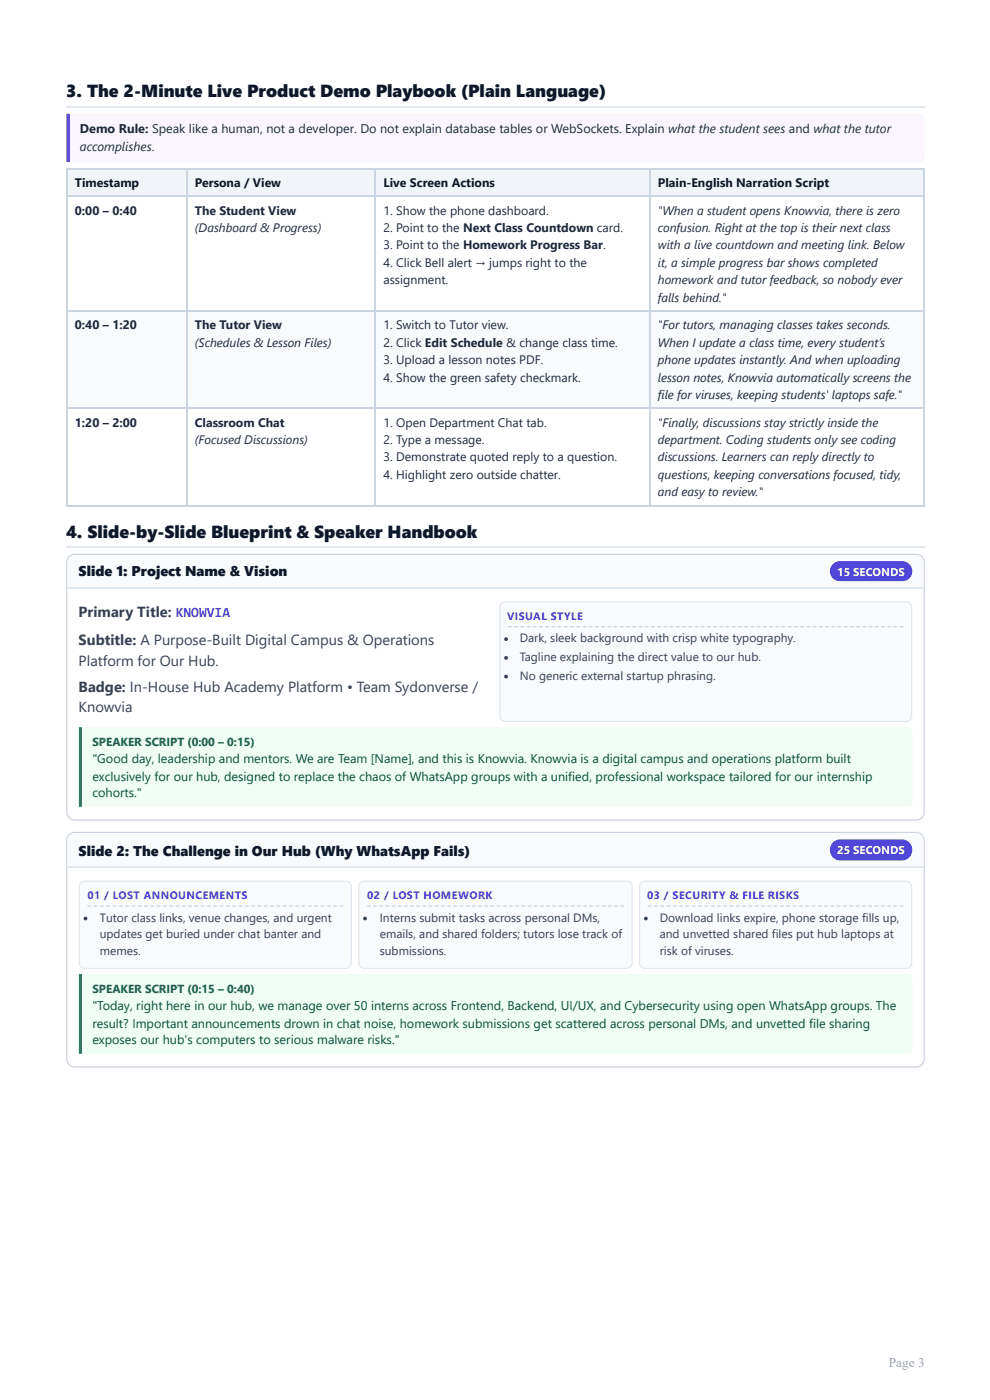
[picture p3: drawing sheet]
<svg xmlns="http://www.w3.org/2000/svg" width="210mm" height="297mm" viewBox="0 0 210 297" stroke-linecap="round" stroke-linejoin="round" font-family="sans-serif">
<defs><g id="words">
<g font-size="3.7" fill="#0f172a">
<text x="14" y="20.6">3. The 2-Minute Live Product Demo Playbook (Plain Language)</text>
<text x="14" y="114">4. Slide-by-Slide Blueprint &amp; Speaker Handbook</text>
</g>
<g font-size="3.1" fill="#334155">
<text x="16.7" y="131">Primary Title: KNOWVIA</text>
<text x="16.7" y="136.8">Subtitle: A Purpose-Built Digital Campus &amp; Operations</text>
<text x="16.7" y="141.3">Platform for Our Hub.</text>
<text x="16.7" y="146.8">Badge: In-House Hub Academy Platform • Team Sydonverse /</text>
<text x="16.7" y="151.1">Knowvia</text>
</g>
<g font-size="3" fill="#0f172a">
<text x="16.7" y="122.2">Slide 1: Project Name &amp; Vision</text>
<text x="16.7" y="181.5">Slide 2: The Challenge in Our Hub (Why WhatsApp Fails)</text>
</g>
<text font-size="2.8" fill="#94a3b8" x="188.5" y="290">Page 3</text>
<g font-size="2.7" fill="#1e293b">
<text x="16.9" y="28.3">Demo Rule: Speak like a human, not a developer. Do not explain database tables or WebSockets. Explain what the student sees and what the tutor</text>
<text x="16.9" y="32">accomplishes.</text>
</g>
<g font-size="2.7" fill="#064e3b">
<text x="19.6" y="161.9">&quot;Good day, leadership and mentors. We are Team [Name], and this is Knowvia. Knowvia is a digital campus and operations platform built</text>
<text x="19.6" y="165.6">exclusively for our hub, designed to replace the chaos of WhatsApp groups with a unified, professional workspace tailored for our internship</text>
<text x="19.6" y="169.1">cohorts.&quot;</text>
<text x="19.6" y="214.3">&quot;Today, right here in our hub, we manage over 50 interns across Frontend, Backend, UI/UX, and Cybersecurity using open WhatsApp groups. The</text>
<text x="19.6" y="218">result? Important announcements drown in chat noise, homework submissions get scattered across personal DMs, and unvetted file sharing</text>
<text x="19.6" y="221.5">exposes our hub's computers to serious malware risks.&quot;</text>
</g>
<g font-size="2.6" fill="#0f172a">
<text x="15.9" y="39.7">Timestamp</text>
<text x="41.3" y="39.7">Persona / View</text>
<text x="81.3" y="39.7">Live Screen Actions</text>
<text x="139.5" y="39.7">Plain-English Narration Script</text>
</g>
<g font-size="2.6" fill="#1e293b">
<text x="15.9" y="45.5">0:00 – 0:40</text>
<text x="41.3" y="45.5">The Student View</text>
<text x="81.3" y="45.5">1. Show the phone dashboard.</text>
<text x="139.5" y="45.5">&quot;When a student opens Knowvia, there is zero</text>
<text x="41.3" y="49.2">(Dashboard &amp; Progress)</text>
<text x="81.3" y="49.2">2. Point to the Next Class Countdown card.</text>
<text x="81.3" y="52.9">3. Point to the Homework Progress Bar.</text>
<text x="139.5" y="49.2">confusion. Right at the top is their next class</text>
<text x="139.5" y="52.9">with a live countdown and meeting link. Below</text>
<text x="81.3" y="56.6">4. Click Bell alert → jumps right to the</text>
<text x="139.5" y="56.6">it, a simple progress bar shows completed</text>
<text x="81.3" y="60.3">assignment.</text>
<text x="139.5" y="60.3">homework and tutor feedback, so nobodyever</text>
<text x="139.5" y="64">falls behind.&quot;</text>
<text x="15.9" y="69.9">0:40 – 1:20</text>
<text x="41.3" y="69.9">The Tutor View</text>
<text x="81.3" y="69.9">1. Switch to Tutor view.</text>
<text x="139.5" y="69.9">&quot;For tutors, managing classes takes seconds.</text>
<text x="41.3" y="73.6">(Schedules &amp; Lesson Files)</text>
<text x="81.3" y="73.6">2. Click Edit Schedule &amp; change class time.</text>
<text x="81.3" y="77.3">3. Upload a lesson notes PDF.</text>
<text x="139.5" y="73.6">When I update a class time, everystudent’s</text>
<text x="139.5" y="77.3">phone updates instantly. And when uploading</text>
<text x="81.3" y="81">4. Show the green safety checkmark.</text>
<text x="139.5" y="81">lesson notes, Knowvia automaticallyscreens the</text>
<text x="139.5" y="84.7">file for viruses, keeping students' laptops safe.&quot;</text>
<text x="15.9" y="90.5">1:20 – 2:00</text>
<text x="41.3" y="90.5">Classroom Chat</text>
<text x="41.3" y="94.2">(Focused Discussions)</text>
<text x="81.3" y="90.5">1. Open Department Chat tab.</text>
<text x="81.3" y="94.2">2. Type a message.</text>
<text x="139.5" y="90.5">&quot;Finally, discussions staystrictlyinside the</text>
<text x="139.5" y="94.2">department. Coding students onlysee coding</text>
<text x="81.3" y="97.9">3. Demonstrate quoted reply to a question.</text>
<text x="81.3" y="101.6">4. Highlight zero outside chatter.</text>
<text x="139.5" y="97.9">discussions. Learners can replydirectlyto</text>
<text x="139.5" y="101.6">questions, keeping conversations focused, tidy,</text>
<text x="139.5" y="105.3">and easyto review.&quot;</text>
</g>
<g font-size="2.5" fill="#334155">
<text x="110.2" y="136.3">Dark, sleek background with crisp white typography.</text>
<text x="110.2" y="140.2">Tagline explaining the direct value to our hub.</text>
<text x="110.2" y="144.2">No generic external startup phrasing.</text>
<text x="21.2" y="195.5">Tutor class links, venue changes, and urgent</text>
<text x="80.5" y="195.5">Interns submit tasks across personal DMs,</text>
<text x="139.9" y="195.5">Download links expire, phone storage fills up,</text>
<text x="21.2" y="199">updates get buried under chat banter and</text>
<text x="21.2" y="202.7">memes.</text>
<text x="80.5" y="199">emails, and shared folders; tutors lose track of</text>
<text x="80.5" y="202.7">submissions.</text>
<text x="139.9" y="199">and unvetted shared files put hub laptops at</text>
<text x="139.9" y="202.7">risk of viruses.</text>
</g>
<g font-size="2.5" fill="#065f46">
<text x="19.6" y="158.2">SPEAKER SCRIPT (0:00 – 0:15)</text>
<text x="19.6" y="210.6">SPEAKER SCRIPT (0:15 – 0:40)</text>
</g>
<g font-size="2.4" fill="#fff">
<text x="177.5" y="122.2">15 SECONDS</text>
<text x="177.5" y="181.2">25 SECONDS</text>
</g>
<g font-size="2.3" fill="#4f46e5">
<text x="107.6" y="131.5">VISUAL STYLE</text>
<text x="18.5" y="190.8">01 / LOST ANNOUNCEMENTS</text>
<text x="77.9" y="190.8">02 / LOST HOMEWORK</text>
<text x="137.2" y="190.8">03 / SECURITY &amp; FILE RISKS</text>
</g>
</g></defs>
<path d="M14 22.6h182.1" fill="none" stroke="#e2e8f0" stroke-width=".26"/>
<path d="M14.4 24.1h180.6a1.06 1.06 0 0 1 1.1 1v8.2a1.06 1.06 0 0 1-1.1 1.1h-180.6z" fill="#faf5ff"/>
<path d="M14 24.1h.8v10.3h-.8z" fill="#9333ea"/>
<g fill="#f1f5f9">
<path d="M14.3 35.7h25.4v5.8h-25.4z"/>
<path d="M39.7 35.7h39.9v5.8h-39.9z"/>
<path d="M79.6 35.7h58.2v5.8h-58.2z"/>
<path d="M137.8 35.7h58.3v5.8h-58.3z"/>
</g>
<g fill="#f8fafc">
<path d="M14.3 65.9h25.4v20.6h-25.4z"/>
<path d="M39.7 65.9h39.9v20.6h-39.9z"/>
<path d="M79.6 65.9h58.2v20.6h-58.2z"/>
<path d="M137.8 65.9h58.3v20.6h-58.3z"/>
</g>
<path d="M14 35.9h182.1M14.2 35.7v71.7M39.6 35.7v71.7M79.5 35.7v71.7M137.7 35.7v71.7M195.9 35.7v71.7M14 41.7h182.1M14 66h182.1M14 86.7h182.1M14 107.3h182.1" fill="none" stroke="#cbd5e1" stroke-width=".26"/>
<path d="M14 116h182.1" fill="none" stroke="#e2e8f0" stroke-width=".26"/>
<path d="M14.7 118.1l.5-.4 .7-.1h178.3a1.72 1.72 0 0 1 1.7 1.7v52.9a1.72 1.72 0 0 1-1.7 1.8h-178.3a1.72 1.72 0 0 1-1.7-1.8v-52.9l.1-.6z" fill="#fff"/>
<path d="M14.7 118.1l.5-.4 .7-.1h178.3a1.72 1.72 0 0 1 1.7 1.7v52.9a1.72 1.72 0 0 1-1.7 1.8h-178.3a1.72 1.72 0 0 1-1.7-1.8v-52.9l.1-.6z" fill="none" stroke="#cbd5e1" stroke-width=".26"/>
<path d="M14.3 117.7h181.5v7.2h-181.5z" fill="#f8fafc"/>
<path d="M14.3 124.8h181.5" fill="none" stroke="#e2e8f0" stroke-width=".26"/>
<path d="M17.1 154.3h175.3a1.06 1.06 0 0 1 1 1v14.8a1.06 1.06 0 0 1-1 1.1h-175.3z" fill="#f0fdf4"/>
<path d="M16.7 154.3h.8v16.9h-.8z" fill="#059669"/>
<path d="M14.7 177.1l.5-.4 .7-.1h178.3a1.72 1.72 0 0 1 1.7 1.7v46.3a1.72 1.72 0 0 1-1.7 1.8h-178.3a1.72 1.72 0 0 1-1.7-1.8v-46.3l.1-.6z" fill="#fff"/>
<path d="M14.7 177.1l.5-.4 .7-.1h178.3a1.72 1.72 0 0 1 1.7 1.7v46.3a1.72 1.72 0 0 1-1.7 1.8h-178.3a1.72 1.72 0 0 1-1.7-1.8v-46.3l.1-.6z" fill="none" stroke="#cbd5e1" stroke-width=".26"/>
<path d="M14.3 176.7h181.5v7.5h-181.5z" fill="#f8fafc"/>
<path d="M14.3 184h181.5" fill="none" stroke="#e2e8f0" stroke-width=".26"/>
<path d="M17.1 206.6h175.3a1.06 1.06 0 0 1 1 1.1v14.8a1.06 1.06 0 0 1-1 1.1h-175.3z" fill="#f0fdf4"/>
<path d="M16.7 206.6h.8v17h-.8z" fill="#059669"/>
<path d="M176.6 119.7a2.12 2.12 0 0 1 1.5-.6h13.2a2.12 2.12 0 0 1 2.1 2.1 2.12 2.12 0 0 1-2.1 2.1h-13.2a2.12 2.12 0 0 1-2-1.3 2.12 2.12 0 0 1 .5-2.3z" fill="#4f46e5"/>
<path d="M106.3 128l.9-.3h84.9a1.19 1.19 0 0 1 1.2 1.2v23a1.19 1.19 0 0 1-1.2 1.2h-84.9a1.19 1.19 0 0 1-1.2-1.2v-23z" fill="#f8fafc"/>
<path d="M106.3 128l.9-.3h84.9a1.19 1.19 0 0 1 1.2 1.2v23a1.19 1.19 0 0 1-1.2 1.2h-84.9a1.19 1.19 0 0 1-1.2-1.2v-23z" fill="none" stroke="#e2e8f0" stroke-width=".26"/>
<path d="M107.7 132.8h.8v.3h-.8zM109 132.8h.8v.3h-.8zM110.3 132.8h.8v.3h-.8zM111.6 132.8h.8v.3h-.8zM113 132.8h.8v.3h-.8zM114.3 132.8h.8v.3h-.8zM115.6 132.8h.8v.3h-.8zM116.9 132.8h.8v.3h-.8zM118.2 132.8h.8v.3h-.8zM119.6 132.8h.7v.3h-.7zM120.9 132.8h.8v.3h-.8zM122.2 132.8h.8v.3h-.8zM123.5 132.8h.8v.3h-.8zM124.8 132.8h.8v.3h-.8zM126.1 132.8h.8v.3h-.8zM127.5 132.8h.8v.3h-.8zM128.8 132.8h.8v.3h-.8zM130.1 132.8h.8v.3h-.8zM131.4 132.8h.8v.3h-.8zM132.7 132.8h.8v.3h-.8zM134.1 132.8h.8v.3h-.8zM135.4 132.8h.8v.3h-.8zM136.7 132.8h.8v.3h-.8zM138 132.8h.8v.3h-.8zM139.3 132.8h.8v.3h-.8zM140.7 132.8h.7v.3h-.7zM142 132.8h.8v.3h-.8zM143.3 132.8h.8v.3h-.8zM144.6 132.8h.8v.3h-.8zM145.9 132.8h.8v.3h-.8zM147.2 132.8h.8v.3h-.8zM148.6 132.8h.8v.3h-.8zM149.9 132.8h.8v.3h-.8zM151.2 132.8h.8v.3h-.8zM152.5 132.8h.8v.3h-.8zM153.8 132.8h.8v.3h-.8zM155.2 132.8h.8v.3h-.8zM156.5 132.8h.8v.3h-.8zM157.8 132.8h.8v.3h-.8zM159.1 132.8h.8v.3h-.8zM160.4 132.8h.8v.3h-.8zM161.8 132.8h.7v.3h-.7zM163.1 132.8h.8v.3h-.8zM164.4 132.8h.8v.3h-.8zM165.7 132.8h.8v.3h-.8zM167 132.8h.8v.3h-.8zM168.3 132.8h.8v.3h-.8zM169.7 132.8h.8v.3h-.8zM171 132.8h.8v.3h-.8zM172.3 132.8h.8v.3h-.8zM173.6 132.8h.8v.3h-.8zM174.9 132.8h.8v.3h-.8zM176.3 132.8h.8v.3h-.8zM177.6 132.8h.8v.3h-.8zM178.9 132.8h.8v.3h-.8zM180.2 132.8h.8v.3h-.8zM181.5 132.8h.8v.3h-.8zM182.9 132.8h.7v.3h-.7zM184.2 132.8h.8v.3h-.8zM185.5 132.8h.8v.3h-.8zM186.8 132.8h.8v.3h-.8zM188.1 132.8h.8v.3h-.8zM189.4 132.8h.8v.3h-.8zM190.8 132.8h.8v.3h-.8z" fill="#cbd5e1"/>
<g fill="#334155">
<circle cx="107.3" cy="135.6" r=".4"/>
<circle cx="107.3" cy="139.6" r=".4"/>
<circle cx="107.3" cy="143.5" r=".4"/>
</g>
<path d="M176.6 178.7a2.25 2.25 0 0 1 1.6-.6h13a2.25 2.25 0 0 1 2.2 2.2 2.25 2.25 0 0 1-2.2 2.3h-13a2.25 2.25 0 0 1-2.1-1.4 2.25 2.25 0 0 1 .5-2.5z" fill="#4f46e5"/>
<path d="M17.1 187.3l.9-.4h55.3a1.19 1.19 0 0 1 1.2 1.2v16.2a1.19 1.19 0 0 1-1.2 1.1h-55.3a1.19 1.19 0 0 1-1.2-1.1v-16.2z" fill="#f8fafc"/>
<path d="M17.1 187.3l.9-.4h55.3a1.19 1.19 0 0 1 1.2 1.2v16.2a1.19 1.19 0 0 1-1.2 1.1h-55.3a1.19 1.19 0 0 1-1.2-1.1v-16.2z" fill="none" stroke="#e2e8f0" stroke-width=".26"/>
<path d="M18.5 192.1h.8v.3h-.8zM19.9 192.1h.8v.3h-.8zM21.2 192.1h.8v.3h-.8zM22.5 192.1h.8v.3h-.8zM23.9 192.1h.8v.3h-.8zM25.2 192.1h.8v.3h-.8zM26.5 192.1h.8v.3h-.8zM27.9 192.1h.8v.3h-.8zM29.2 192.1h.8v.3h-.8zM30.5 192.1h.8v.3h-.8zM31.9 192.1h.8v.3h-.8zM33.2 192.1h.8v.3h-.8zM34.6 192.1h.7v.3h-.7zM35.9 192.1h.8v.3h-.8zM37.2 192.1h.8v.3h-.8zM38.6 192.1h.8v.3h-.8zM39.9 192.1h.8v.3h-.8zM41.2 192.1h.8v.3h-.8zM42.6 192.1h.8v.3h-.8zM43.9 192.1h.8v.3h-.8zM45.2 192.1h.8v.3h-.8zM46.6 192.1h.8v.3h-.8zM47.9 192.1h.8v.3h-.8zM49.3 192.1h.7v.3h-.7zM50.6 192.1h.8v.3h-.8zM51.9 192.1h.8v.3h-.8zM53.3 192.1h.8v.3h-.8zM54.6 192.1h.8v.3h-.8zM55.9 192.1h.8v.3h-.8zM57.3 192.1h.8v.3h-.8zM58.6 192.1h.8v.3h-.8zM59.9 192.1h.8v.3h-.8zM61.3 192.1h.8v.3h-.8zM62.6 192.1h.8v.3h-.8zM63.9 192.1h.8v.3h-.8zM65.3 192.1h.8v.3h-.8zM66.6 192.1h.8v.3h-.8zM68 192.1h.8v.3h-.8zM69.3 192.1h.8v.3h-.8zM70.6 192.1h.8v.3h-.8zM72 192.1h.8v.3h-.8z" fill="#cbd5e1"/>
<circle cx="18.1" cy="194.9" r=".4" fill="#334155"/>
<path d="M76.4 187.3l.9-.4h55.5a1.19 1.19 0 0 1 1.2 1.2v16.2a1.19 1.19 0 0 1-1.2 1.1h-55.5a1.19 1.19 0 0 1-1.2-1.1v-16.2z" fill="#f8fafc"/>
<path d="M76.4 187.3l.9-.4h55.5a1.19 1.19 0 0 1 1.2 1.2v16.2a1.19 1.19 0 0 1-1.2 1.1h-55.5a1.19 1.19 0 0 1-1.2-1.1v-16.2z" fill="none" stroke="#e2e8f0" stroke-width=".26"/>
<path d="M77.8 192.1h.8v.3h-.8zM79.1 192.1h.8v.3h-.8zM80.4 192.1h.8v.3h-.8zM81.7 192.1h.8v.3h-.8zM83 192.1h.8v.3h-.8zM84.3 192.1h.8v.3h-.8zM85.6 192.1h.8v.3h-.8zM87 192.1h.8v.3h-.8zM88.3 192.1h.8v.3h-.8zM89.6 192.1h.8v.3h-.8zM90.9 192.1h.8v.3h-.8zM92.2 192.1h.8v.3h-.8zM93.5 192.1h.8v.3h-.8zM94.8 192.1h.8v.3h-.8zM96.1 192.1h.8v.3h-.8zM97.4 192.1h.8v.3h-.8zM98.7 192.1h.8v.3h-.8zM100.1 192.1h.8v.3h-.8zM101.4 192.1h.8v.3h-.8zM102.7 192.1h.8v.3h-.8zM104 192.1h.8v.3h-.8zM105.3 192.1h.8v.3h-.8zM106.6 192.1h.8v.3h-.8zM107.9 192.1h.8v.3h-.8zM109.2 192.1h.8v.3h-.8zM110.5 192.1h.8v.3h-.8zM111.8 192.1h.8v.3h-.8zM113.2 192.1h.8v.3h-.8zM114.5 192.1h.8v.3h-.8zM115.8 192.1h.8v.3h-.8zM117.1 192.1h.8v.3h-.8zM118.4 192.1h.8v.3h-.8zM119.7 192.1h.8v.3h-.8zM121 192.1h.8v.3h-.8zM122.3 192.1h.8v.3h-.8zM123.6 192.1h.8v.3h-.8zM124.9 192.1h.8v.3h-.8zM126.3 192.1h.8v.3h-.8zM127.6 192.1h.8v.3h-.8zM128.9 192.1h.8v.3h-.8zM130.2 192.1h.8v.3h-.8zM131.5 192.1h.8v.3h-.8z" fill="#cbd5e1"/>
<circle cx="77.4" cy="194.9" r=".4" fill="#334155"/>
<path d="M135.9 187.3l.9-.4h55.3a1.19 1.19 0 0 1 1.2 1.2v16.2a1.19 1.19 0 0 1-1.2 1.1h-55.3a1.19 1.19 0 0 1-1.2-1.1v-16.2z" fill="#f8fafc"/>
<path d="M135.9 187.3l.9-.4h55.3a1.19 1.19 0 0 1 1.2 1.2v16.2a1.19 1.19 0 0 1-1.2 1.1h-55.3a1.19 1.19 0 0 1-1.2-1.1v-16.2z" fill="none" stroke="#e2e8f0" stroke-width=".26"/>
<path d="M137.3 192.1h.8v.3h-.8zM138.7 192.1h.7v.3h-.7zM140 192.1h.8v.3h-.8zM141.3 192.1h.8v.3h-.8zM142.7 192.1h.8v.3h-.8zM144 192.1h.8v.3h-.8zM145.3 192.1h.8v.3h-.8zM146.7 192.1h.8v.3h-.8zM148 192.1h.8v.3h-.8zM149.3 192.1h.8v.3h-.8zM150.7 192.1h.8v.3h-.8zM152 192.1h.8v.3h-.8zM153.4 192.1h.7v.3h-.7zM154.7 192.1h.8v.3h-.8zM156 192.1h.8v.3h-.8zM157.4 192.1h.8v.3h-.8zM158.7 192.1h.8v.3h-.8zM160 192.1h.8v.3h-.8zM161.4 192.1h.8v.3h-.8zM162.7 192.1h.8v.3h-.8zM164 192.1h.8v.3h-.8zM165.4 192.1h.8v.3h-.8zM166.7 192.1h.8v.3h-.8zM168.1 192.1h.7v.3h-.7zM169.4 192.1h.8v.3h-.8zM170.7 192.1h.8v.3h-.8zM172.1 192.1h.8v.3h-.8zM173.4 192.1h.8v.3h-.8zM174.7 192.1h.8v.3h-.8zM176.1 192.1h.8v.3h-.8zM177.4 192.1h.8v.3h-.8zM178.7 192.1h.8v.3h-.8zM180.1 192.1h.8v.3h-.8zM181.4 192.1h.8v.3h-.8zM182.7 192.1h.8v.3h-.8zM184.1 192.1h.8v.3h-.8zM185.4 192.1h.8v.3h-.8zM186.8 192.1h.7v.3h-.7zM188.1 192.1h.8v.3h-.8zM189.4 192.1h.8v.3h-.8zM190.8 192.1h.8v.3h-.8z" fill="#cbd5e1"/>
<circle cx="136.9" cy="194.9" r=".4" fill="#334155"/>
<use href="#words"/>
</svg>
